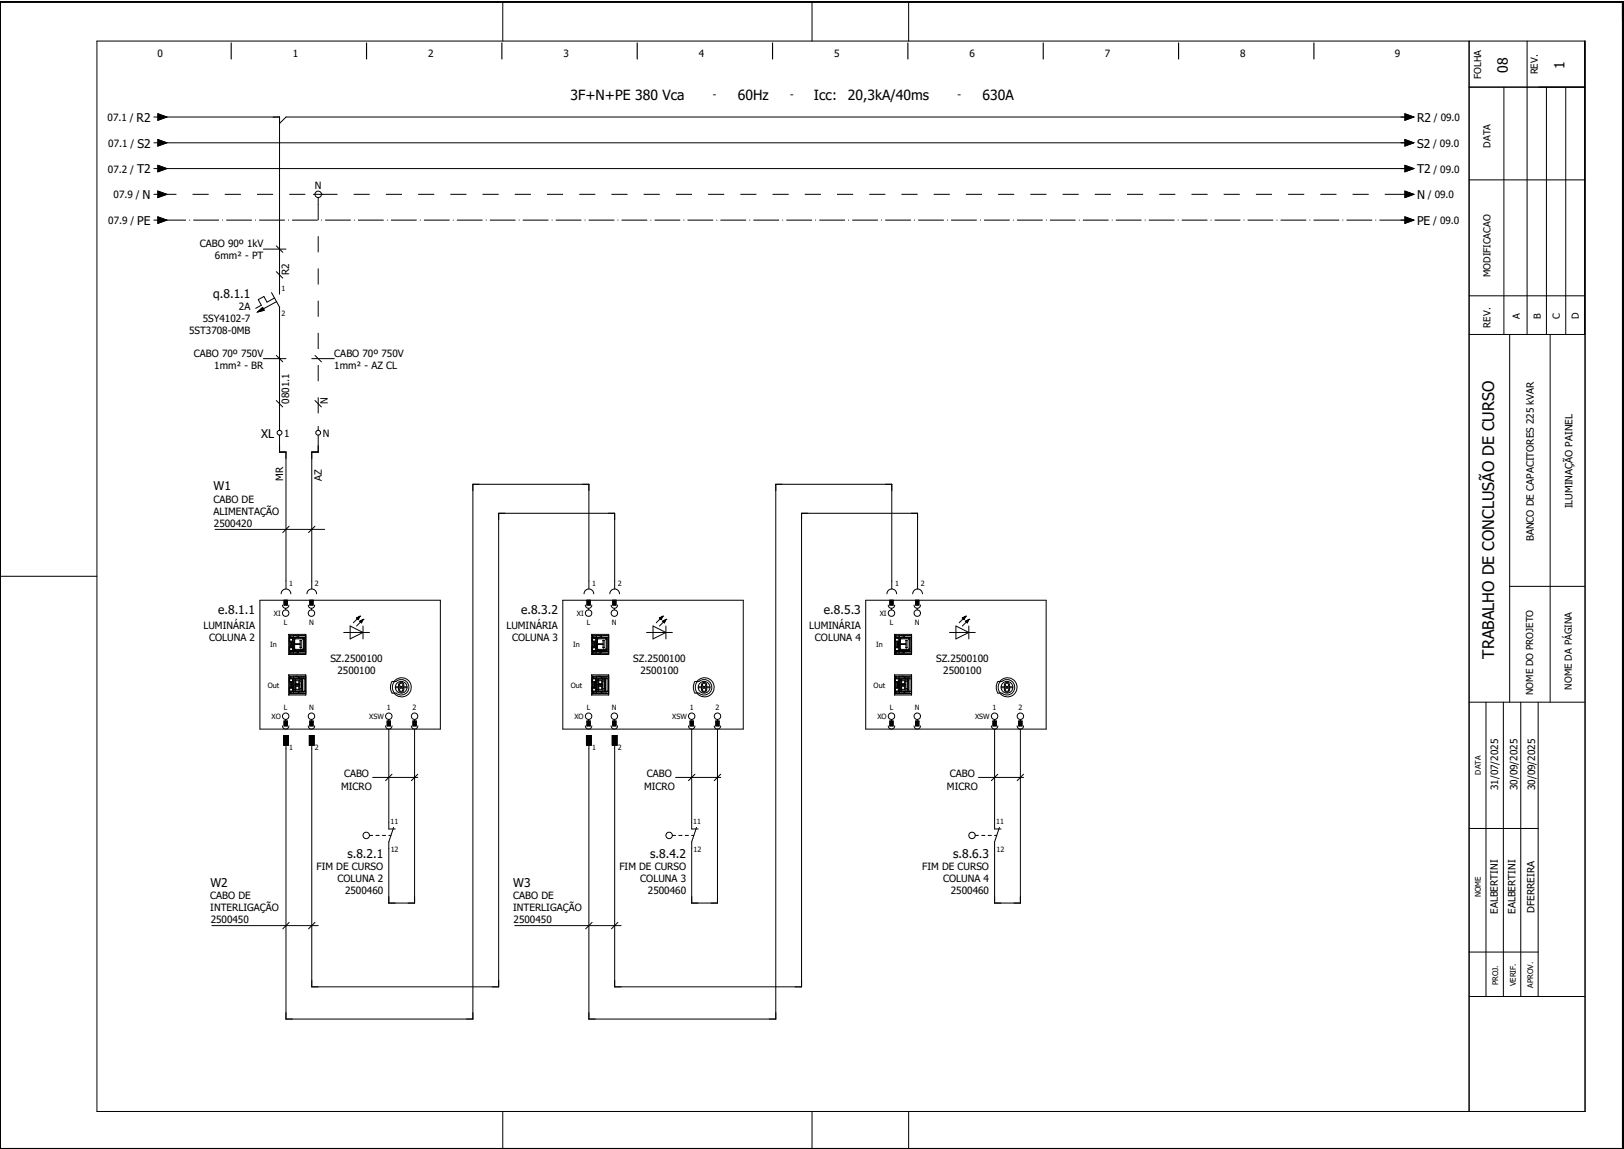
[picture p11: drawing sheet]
<svg xmlns="http://www.w3.org/2000/svg" width="504mm" height="357mm" viewBox="0 0 504 357" stroke-linecap="round" stroke-linejoin="round" font-family="sans-serif">
<defs><g id="words">
<text font-size="5" x="463.7" y="204.4" transform="rotate(-90 463.7 204.4)">TRABALHO DE CONCLUSÃO DE CURSO</text>
<g font-size="4.3">
<text x="467.9" y="22.7" transform="rotate(-90 467.9 22.7)">08</text>
<text x="485.5" y="21.5" transform="rotate(-90 485.5 21.5)">1</text>
<text x="177" y="31.1">3F+N+PE 380 Vca</text>
<text x="228.9" y="31.1">60Hz</text>
<text x="252.6" y="31.1">Icc:</text>
<text x="263.1" y="31.1">20,3kA/40ms</text>
<text x="304.9" y="31.1">630A</text>
</g>
<g font-size="3.7">
<text x="42.4" y="37.8">R2</text>
<text x="439.8" y="37.8">R2</text>
<text x="42.6" y="45.8">S2</text>
<text x="439.8" y="45.8">S2</text>
<text x="42.5" y="53.8">T2</text>
<text x="439.8" y="53.8">T2</text>
<text x="44.3" y="61.8">N</text>
<text x="439.8" y="61.8">N</text>
<text x="42.6" y="69.8">PE</text>
<text x="439.8" y="69.8">PE</text>
<text x="66.2" y="92.4">q.8.1.1</text>
<text x="81" y="135.8">XL</text>
<text x="66.3" y="152.2">W1</text>
<text x="67.7" y="190.6">e.8.1.1</text>
<text x="161.7" y="190.6">e.8.3.2</text>
<text x="255.7" y="190.6">e.8.5.3</text>
<text x="107.8" y="266.3">s.8.2.1</text>
<text x="201.8" y="266.3">s.8.4.2</text>
<text x="295.8" y="266.3">s.8.6.3</text>
<text x="65.3" y="275.2">W2</text>
<text x="159.3" y="275.2">W3</text>
</g>
<g font-size="3.1">
<text x="48.9" y="17.6">0</text>
<text x="90.9" y="17.6">1</text>
<text x="132.9" y="17.6">2</text>
<text x="174.9" y="17.6">3</text>
<text x="216.9" y="17.6">4</text>
<text x="258.9" y="17.6">5</text>
<text x="300.9" y="17.6">6</text>
<text x="342.9" y="17.6">7</text>
<text x="384.9" y="17.6">8</text>
<text x="432.9" y="17.6">9</text>
<text x="221.2" y="30.6">-</text>
<text x="245.2" y="30.6">-</text>
<text x="297.2" y="30.6">-</text>
<text x="33.4" y="37.6">07.1 /</text>
<text x="445" y="37.6">/ 09.0</text>
<text x="33.6" y="45.6">07.1 /</text>
<text x="444.8" y="45.6">/ 09.0</text>
<text x="33.5" y="53.6">07.2 /</text>
<text x="444.9" y="53.6">/ 09.0</text>
<text x="97.7" y="58.7">N</text>
<text x="35.2" y="61.6">07.9 /</text>
<text x="443.1" y="61.6">/ 09.0</text>
<text x="33.6" y="69.6">07.9 /</text>
<text x="444.8" y="69.6">/ 09.0</text>
<text x="62" y="76.7">CABO 90º 1kV</text>
<text x="66.7" y="80.4">6mm² - PT</text>
<text x="89.7" y="85.3" transform="rotate(-90 89.7 85.3)">R2</text>
<text x="62.9" y="100">5SY4102-7</text>
<text x="74.2" y="96.2">2A</text>
<text x="58.7" y="103.7">5ST3708-0MB</text>
<text x="60.2" y="110.7">CABO 70º 750V</text>
<text x="103.7" y="110.7">CABO 70º 750V</text>
<text x="66.5" y="114.4">1mm² - BR</text>
<text x="103.7" y="114.4">1mm² - AZ CL</text>
<text x="89.7" y="125.3" transform="rotate(-90 89.7 125.3)">0801.1</text>
<text x="101.7" y="125.3" transform="rotate(-90 101.7 125.3)">N</text>
<text x="88.1" y="135.6">1</text>
<text x="100.2" y="135.6">N</text>
<text x="87.9" y="149.2" transform="rotate(-90 87.9 149.2)">MR</text>
<text x="99.9" y="149.2" transform="rotate(-90 99.9 149.2)">AZ</text>
<text x="66.3" y="156.1">CABO DE</text>
<text x="66.3" y="159.9">ALIMENTAÇÃO</text>
<text x="488" y="157.8" transform="rotate(-90 488 157.8)">ILUMINAÇÃO PAINEL</text>
<text x="66.4" y="163.6">2500420</text>
<text x="476" y="168" transform="rotate(-90 476 168)">BANCO DE CAPACITORES 225 kVAR</text>
<text x="63.1" y="195.2">LUMINÁRIA</text>
<text x="157.1" y="195.2">LUMINÁRIA</text>
<text x="251.1" y="195.2">LUMINÁRIA</text>
<text x="64.9" y="198.9">COLUNA 2</text>
<text x="158.9" y="198.9">COLUNA 3</text>
<text x="252.9" y="198.9">COLUNA 4</text>
<text x="102.5" y="205.6">SZ.2500100</text>
<text x="104.7" y="209.3">2500100</text>
<text x="196.5" y="205.6">SZ.2500100</text>
<text x="198.7" y="209.3">2500100</text>
<text x="290.5" y="205.6">SZ.2500100</text>
<text x="292.7" y="209.3">2500100</text>
<text x="105.9" y="245.1">MICRO</text>
<text x="106.8" y="241.3">CABO</text>
<text x="199.9" y="245.1">MICRO</text>
<text x="200.8" y="241.3">CABO</text>
<text x="293.9" y="245.1">MICRO</text>
<text x="294.8" y="241.3">CABO</text>
<text x="465" y="245.3" transform="rotate(-90 465 245.3)">31/07/2025</text>
<text x="471" y="245.3" transform="rotate(-90 471 245.3)">30/09/2025</text>
<text x="476.4" y="245.3" transform="rotate(-90 476.4 245.3)">30/09/2025</text>
<text x="98.2" y="270.2">FIM DE CURSO</text>
<text x="104.7" y="273.9">COLUNA 2</text>
<text x="192.2" y="270.2">FIM DE CURSO</text>
<text x="198.7" y="273.9">COLUNA 3</text>
<text x="286.2" y="270.2">FIM DE CURSO</text>
<text x="292.7" y="273.9">COLUNA 4</text>
<text x="65.3" y="279.1">CABO DE</text>
<text x="107.1" y="277.7">2500460</text>
<text x="159.3" y="279.1">CABO DE</text>
<text x="201.1" y="277.7">2500460</text>
<text x="295.1" y="277.7">2500460</text>
<text x="65.3" y="282.9">INTERLIGAÇÃO</text>
<text x="65.4" y="286.6">2500450</text>
<text x="159.3" y="282.9">INTERLIGAÇÃO</text>
<text x="159.4" y="286.6">2500450</text>
<text x="464.8" y="283.7" transform="rotate(-90 464.8 283.7)">EALBERTINI</text>
<text x="470.3" y="283.7" transform="rotate(-90 470.3 283.7)">EALBERTINI</text>
<text x="476.2" y="283.3" transform="rotate(-90 476.2 283.3)">DFERREIRA</text>
</g>
<g font-size="3">
<text x="477.2" y="23.1" transform="rotate(-90 477.2 23.1)">REV.</text>
<text x="459.6" y="24.5" transform="rotate(-90 459.6 24.5)">FOLHA</text>
<text x="462.5" y="45.8" transform="rotate(-90 462.5 45.8)">DATA</text>
<text x="462.5" y="86" transform="rotate(-90 462.5 86)">MODIFICACAO</text>
<text x="462.5" y="101.7" transform="rotate(-90 462.5 101.7)">REV.</text>
<text x="471.7" y="98.9" transform="rotate(-90 471.7 98.9)">A</text>
<text x="478.2" y="99.2" transform="rotate(-90 478.2 99.2)">B</text>
<text x="484.1" y="99.1" transform="rotate(-90 484.1 99.1)">C</text>
<text x="489.9" y="99.2" transform="rotate(-90 489.9 99.2)">D</text>
<text x="475.7" y="215.8" transform="rotate(-90 475.7 215.8)">NOME DO PROJETO</text>
<text x="487.8" y="214.1" transform="rotate(-90 487.8 214.1)">NOME DA PÁGINA</text>
</g>
<g font-size="2.4">
<text x="459.6" y="240.4" transform="rotate(-90 459.6 240.4)">DATA</text>
<text x="459.6" y="278.5" transform="rotate(-90 459.6 278.5)">NOME</text>
<text x="464.9" y="305.9" transform="rotate(-90 464.9 305.9)">PROJ.</text>
<text x="470.4" y="306.1" transform="rotate(-90 470.4 306.1)">VERIF.</text>
<text x="475.8" y="306.6" transform="rotate(-90 475.8 306.6)">APROV.</text>
</g>
<g font-size="2.2">
<text x="87.3" y="90.3">1</text>
<text x="87.3" y="98.2">2</text>
<text x="89.7" y="181.8">1</text>
<text x="97.8" y="181.8">2</text>
<text x="183.7" y="181.8">1</text>
<text x="191.7" y="181.8">2</text>
<text x="277.8" y="181.8">1</text>
<text x="285.8" y="181.8">2</text>
<text x="85" y="191.2">XI</text>
<text x="179" y="191.2">XI</text>
<text x="273" y="191.2">XI</text>
<text x="88.1" y="194.1">L</text>
<text x="95.9" y="194.1">N</text>
<text x="182.1" y="194.1">L</text>
<text x="189.9" y="194.1">N</text>
<text x="276.1" y="194.1">L</text>
<text x="283.9" y="194.1">N</text>
<text x="83.9" y="200.9">In</text>
<text x="177.9" y="200.9">In</text>
<text x="271.9" y="200.9">In</text>
<text x="83.1" y="213.5">Out</text>
<text x="177.1" y="213.5">Out</text>
<text x="271.1" y="213.5">Out</text>
<text x="88.1" y="220.4">L</text>
<text x="95.9" y="220.4">N</text>
<text x="120" y="220.4">1</text>
<text x="128" y="220.4">2</text>
<text x="182.1" y="220.4">L</text>
<text x="189.9" y="220.4">N</text>
<text x="214" y="220.4">1</text>
<text x="222" y="220.4">2</text>
<text x="276.1" y="220.4">L</text>
<text x="283.9" y="220.4">N</text>
<text x="308" y="220.4">1</text>
<text x="316" y="220.4">2</text>
<text x="84.3" y="223.2">XO</text>
<text x="114.6" y="223.2">XSW</text>
<text x="178.3" y="223.2">XO</text>
<text x="208.6" y="223.2">XSW</text>
<text x="272.3" y="223.2">XO</text>
<text x="302.6" y="223.2">XSW</text>
<text x="89.7" y="232.7">1</text>
<text x="97.8" y="232.7">2</text>
<text x="183.7" y="232.7">1</text>
<text x="191.7" y="232.7">2</text>
<text x="121.2" y="255.9">11</text>
<text x="215.2" y="255.9">11</text>
<text x="309.2" y="255.9">11</text>
<text x="121.3" y="264.6">12</text>
<text x="215.3" y="264.6">12</text>
<text x="309.3" y="264.6">12</text>
</g>
</g></defs>
<path d="M.1 .5h503.4v356h-503.4zM71.8 13.3v5M113.8 13.3v5M155.7 13.3v5M197.7 13.3v5M239.7 13.3v5M281.7 13.3v5M323.8 13.3v5M365.7 13.3v5M407.8 13.3v5" fill="none" stroke="#000" stroke-width=".35"/>
<g fill="none" stroke="#000" stroke-width=".31">
<path d="M.1 .5h503.8M.1 .8h503.8M30.1 12.7h461.8v332.3h-461.8zM156 .8v11.9M252 .8v11.9M282 .8v11.9M455.9 12.7v332.3M473.9 12.7v91.1M491.7 12.7v91.1M47.7 36.3h1.3M49 35.3l2.8 1-2.8 1zM49.8 36.3h37v55"/>
<path d="M436 35.3l2.7 1-2.7 1zM436.7 36.3h-347.9l-2 2M455.9 27.1h36M466.7 27.1v76.7M479.9 27.1v76.7M485.9 27.1v76.7M47.7 44.3h1.3M47.7 52.3h1.3M49 59.3l2.8 1-2.8 1zM49 43.3l2.8 1-2.8 1zM49 51.3l2.8 1-2.8 1zM49.8 44.3h386.9"/>
<path d="M49.8 52.3h386.9M436 59.3l2.7 1-2.7 1zM436 43.3l2.7 1-2.7 1zM436 51.3l2.7 1-2.7 1zM455.9 55.8h36M47.7 60.3h1.3M47.7 68.3h1.3M49 67.3l2.8 1-2.8 1zM81.7 77.3h7.1M85.8 76.3l1.9 2M97.2 60.3h3M98.7 61.3v2"/>
<path d="M434.7 60.3h1.3M434.7 68.3h1.3M436 67.3l2.7 1-2.7 1zM80 96.8l1.5-1.4 .5 .9zM84.3 90.8l2.5 4.5v38.3M85.2 92.5l-2.3 1.3-1-1.8-1.8 1 1 1.8-1.7 .9M85.8 84.3l1.9 2M85.8 93.6l-4.1 2.3M455.9 91.8h36M81.7 111.3h7.1M85.8 110.3l1.9 2M96.8 111.3h6.9"/>
<path d="M97.8 110.3l2 2M455.9 103.8h36M468.5 103.8v114.2M481.1 103.8v114.2M85.8 124.3l1.9 2M86.8 135.1v5.2h2v42.5M97.8 124.3l2 2M98.7 135.1v5.2h-1.9v42.5M98.7 132.3v1.3M.1 178.9h30M66.8 164.3h34M89.7 163.3l-2 2"/>
<path d="M97.8 163.3l-2.1 2M80.7 186.3h56v40h-56zM87.3 184.3a1.5 1.5 0 0 1 1.5-1.5 1.5 1.5 0 0 1 1.5 1.5M87.7 187.8a1 1 0 0 0 1 1 1 1 0 0 0 1-1M88.2 186.3v1.5h1v-1.5M88.7 188.8v.5M89.6 196.9h5.3v6.3h-5.3M89.6 196.9v6.3M89.6 196.9l.3 .6M89.8 198v1.2M89.9 199.2v1.7M89.9 198.2h.9v.8h-.9z"/>
<path d="M90.1 197.3v.7M90.1 199.2v1.7M90.4 197.3v.6h4.5M90.4 199.2v1.7M90.5 199.2v1.7M90.7 199.2v1.7M90.8 199.2v1.7M91 197.3v.6M91.1 197.3v.6M91.1 198h.1M91.4 199.8h1.7M91.5 198.4h2.6v3.1h-2.7z"/>
<path d="M91.6 198l-.5 .5v2.9l.5 .5M91.8 197.3l.9 .4M92.7 197.7v.2M92.7 197.7l.1 .2M92.8 197.9h.1M93.1 198.9v2.1M93.1 198.8v.1M93.2 198.8h-.1M93.2 198.8h.1M93.4 198.8h-.2M93.4 198.8h.1M93.5 198.8v.1"/>
<path d="M93.5 198.9v2.1M93.9 198l.5 .5M94.4 197.9v4.3M94.4 198h-4.7v1.2h1.4M94.9 197.3h-5v.7M95.2 184.3a1.5 1.5 0 0 1 1.6-1.5 1.5 1.5 0 0 1 1.5 1.5M95.7 187.8a1 1 0 0 0 1 1 1 1 0 0 0 1-1M96.2 186.3v1.5h1v-1.5M96.7 188.8v.5M106.7 196.3h8M108.7 194.3l4 2-4 2zM110.7 191.8l1-.5-.5 1z"/>
<path d="M111.7 191.3h.1M111.7 192.8l1-.5-.5 1zM111.7 191.3l-2 2M112.7 192.3h.1M112.7 194.3v4M112.7 192.3l-2 2M174.7 186.3h56v40h-56zM181.3 184.3a1.5 1.5 0 0 1 1.5-1.5 1.5 1.5 0 0 1 1.4 1.5M181.7 187.8a1 1 0 0 0 1 1 1 1 0 0 0 1-1M182.2 186.3v1.5h1v-1.5M182.7 188.8v.5M182.7 182.8v-32.5h-36v166h-57.9v-85"/>
<path d="M183.6 196.9h5.3v6.3h-5.3M183.6 196.9v6.3M183.6 196.9l.3 .6M183.8 198v1.2M183.9 199.2v1.7M183.9 198.2h.9v.8h-.9zM184.1 197.3v.7M184.1 199.2v1.7M184.4 197.3v.6h4.5M184.4 199.2v1.7M184.5 199.2v1.7M184.7 199.2v1.7"/>
<path d="M184.8 199.2v1.7M185 197.3v.6M185.1 197.3v.7M185.4 199.8h1.7M185.5 198.4h2.6v3.1h-2.6zM185.6 198l-.5 .5v2.9l.5 .5M185.8 197.3l.9 .4M186.7 197.7v.2M186.7 197.7l.1 .2M186.8 197.9h.1M187.1 198.9v2.1M187.1 198.8v.1"/>
<path d="M187.2 198.8h-.1M187.2 198.8h.2M187.2 198.8h.1M187.4 198.8h.1M187.5 198.8v2.3M187.9 198l.5 .5M188.4 198h-4.7v1.2h1.4M188.4 197.9v4.3M188.9 197.3h-5v.7M189.3 184.3a1.5 1.5 0 0 1 1.5-1.5 1.5 1.5 0 0 1 1.5 1.5M189.7 187.8a1 1 0 0 0 1 1 1 1 0 0 0 1-1M190.2 186.3v1.5h1v-1.5"/>
<path d="M190.7 188.8v.5M190.8 182.8v-23.5h-36.1v147h-57.9v-75M200.7 196.3h8M202.7 194.3l4 2-4 2zM204.7 191.8l1-.5-.5 1zM205.7 191.3h.1M205.7 192.8l1-.5-.5 1zM205.7 191.3l-2 2M206.7 192.3h.1M206.7 194.3v4M206.7 192.3l-2 2M268.7 186.3h56v40h-56z"/>
<path d="M275.2 184.3a1.5 1.5 0 0 1 1.5-1.5 1.5 1.5 0 0 1 1.5 1.5M275.7 187.8a1 1 0 0 0 1 1 1 1 0 0 0 1-1M276.2 186.3v1.5h1v-1.5M276.7 188.8v.5M276.7 182.8v-32.5h-35.9v166h-58.1v-85M277.6 196.9h5.3v6.3h-5.3M277.6 196.9v6.3M277.6 196.9l.3 .6M277.8 198v1.2M277.9 199.2v1.7M277.9 198.2h.9v.8h-.9zM278.1 197.3v.7"/>
<path d="M278.1 199.2v1.7M278.4 197.3v.6h4.5M278.4 199.2v1.7M278.5 199.2v1.7M278.7 199.2v1.7M278.8 199.2v1.7M279 197.3v.6M279.1 197.3v.6M279.1 198h.1M279.4 199.8h1.7M279.6 198l-.5 .5v2.9l.5 .5M279.8 197.3l.9 .4"/>
<path d="M280.7 197.7v.2M280.7 197.7l.1 .2M280.8 197.9h.1M281.1 198.9v2.1M281.1 198.8v.1M281.2 198.8h-.1M281.2 198.8h.1M281.4 198.8h-.2M281.4 198.8h.1M281.5 198.8v.1M281.5 198.9v2.1M281.9 198l.5 .5"/>
<path d="M282.4 198h-4.7v1.2h1.4M282.4 197.9v4.3M282.9 197.3h-5v.7M283.2 184.3a1.5 1.5 0 0 1 1.5-1.5 1.5 1.5 0 0 1 1.5 1.5M283.7 187.8a1 1 0 0 0 1 1 1 1 0 0 0 1-1M284.2 186.3v1.5h1v-1.5M284.7 188.8v.5M284.7 182.8v-23.5h-36v147h-57.9v-75M294.7 196.3h8M296.7 194.3l4 2-4 2zM298.7 191.8l1-.5-.5 1zM299.7 191.3h.1"/>
<path d="M299.7 192.8l1-.5-.5 1zM299.7 191.3l-2 2M300.7 192.3h.1M300.7 194.3v4M300.7 192.3l-2 2M468.5 182h23.2M89.6 209.5h5.3v6.2h-5.3M89.6 209.5l.3 .5M89.6 209.5v6.2M89.8 200.9v1.2M89.8 210.5v1.3M89.8 213.5v1.2"/>
<path d="M89.9 202.1v.6h5M89.9 211.8v1.7M89.9 214.7v.6h5M89.9 215.2l-.3 .5M89.9 202.6l-.3 .6M89.9 201.1h.9v.8h-.9zM89.9 210.7h.9v.9h-.9zM89.9 213.7h.9v.8h-.9zM90.1 202.1v.6M90.1 209.9v.6M90.1 211.8v1.7M90.1 214.7v.6"/>
<path d="M90.4 209.9v.6h4.5M90.4 211.8v1.7M90.5 211.8v1.7M90.7 211.8v1.7M90.8 211.8v1.7M91 202.2v.5M91 209.9v.6M91 214.7v.6M91 210.5v1.3M91 213.5v1.2M91.1 202.2v.5M91.1 209.9v.6"/>
<path d="M91.1 214.7v.6M91.1 210.5v4.2M91.1 200.9h-1.4v1.2h4.7M91.1 213.5h-1.4v1.2h4.7M91.4 200.1h1.7M91.4 201.5h.1M91.5 214v-1.2h1.6v1.4M91.5 214v.1M91.5 214.1h.1M91.5 211.2h.1M91.5 211.1v.1M91.5 211.1h.1"/>
<path d="M91.5 214.1l.1 .1M91.6 211.1h-.1M91.6 211.1h.1M91.6 214.2h.1M91.6 211h.1M91.6 211v.1M91.6 211v1.5M91.6 212.8v1.4M91.7 211h-.1M91.7 214.2h.1M91.7 211h.1M91.7 211h2"/>
<path d="M91.8 209.9l.9 .4M91.8 211.3h.9v.9h-.9zM91.8 213.1h.9v.9h-.9zM92.7 210.3l.1 .2M92.7 202.2v.2M92.7 210.3v.2M92.7 214.7v.2M92.7 214.9l-.9 .4M92.7 202.4l-.9 .3M92.8 202.2h.1M92.8 210.5h.1M92.8 214.7v.1"/>
<path d="M92.8 214.8l-.1 .1M92.8 202.2l-.1 .2M92.9 211v1.5M92.9 212.8v1.4M93.1 211v1.5h-1.6v-1.3M93.1 211.4h.4M93.1 213.8h.4M93.1 201h.1M93.1 201l.1 .1M93.2 201.1h.1M93.2 201.1h.2M93.4 201.1h.1"/>
<path d="M93.5 201l-.1 .1M93.5 211.4h.1M93.5 201h.1M93.5 211.4v.1M93.5 213.8h.1M93.5 211.5h.1M93.6 213.7l-.1 .1M93.6 211.5v2.2M93.7 211h.1M93.7 214.2h-2M93.8 211h.1M93.8 214.2h-.1"/>
<path d="M93.8 211v3.2M93.8 214.2h.1M93.8 211v.1M93.8 211.1h.1M93.9 214.1l-.1 .1M93.9 214.1h.1M93.9 211.1v.1M93.9 211.2h.1M93.9 211.2v2.8M93.9 214v.1M94.4 210.5h-4.7v1.3h1.4M94.4 210.5v4.2"/>
<path d="M94.4 201.4l-.3 .5h-3v.2M94.9 209.9h-5v.6M94.9 202.2h-4.5v.5M94.9 214.8l-4.5-.1v.6M121.7 211.5h.6a2.97 2.97 0 0 1 4.4-.3 2.97 2.97 0 0 1 0 4.4 2.97 2.97 0 0 1-4.4-.4h-.6l-.4-1.1v-1.6zM122.4 211.6l.5-.1a2.41 2.41 0 0 1 3.3 .2 2.41 2.41 0 0 1 0 3.3 2.41 2.41 0 0 1-3.3 .2 1.62 1.62 0 0 1-1.1-2.1zM122.7 213.2h3.6M122.7 213.5h3.6M123.7 213.2a1.08 1.08 0 0 1 .5-1.3 .8 .8 0 0 1 1.1 .7v.6M123.7 213.5a1.08 1.08 0 0 0 .5 1.3 .8 .8 0 0 0 1.1-.7v-.6M183.6 209.5h5.3v6.2h-5.3M183.6 209.5l.3 .5"/>
<path d="M183.6 209.5v6.2M183.8 200.9v1.2M183.8 210.5v1.3M183.8 213.5v1.2M183.9 214.7v.6h5M183.9 202.1v.6h5M183.9 211.8v1.7M183.9 215.2l-.3 .5M183.9 202.6l-.3 .6M183.9 210.7h.9v.9h-.9zM183.9 213.7h.9v.8h-.9zM183.9 201.1h.9v.8h-.9z"/>
<path d="M184.1 202.1v.6M184.1 209.9v.6M184.1 211.8v1.7M184.1 214.7v.6M184.4 209.9v.6h4.5M184.4 211.8v1.7M184.5 211.8v1.7M184.7 211.8v1.7M184.8 211.8v1.7M185 202.2v.5M185 209.9v1.9M185 213.5v1.8"/>
<path d="M185.1 209.9v5.4M185.1 213.5h-1.4v1.2h4.7M185.1 200.9h-1.4v1.2h4.7M185.4 200.1h1.7M185.5 214v-1.2h1.6v1.4M185.5 214v.1M185.5 214.1h.1M185.5 211.2h.1M185.5 211.1v.1M185.5 211.1h.1M185.5 214.1l.1 .1M185.6 211.1h-.1"/>
<path d="M185.6 211.1h.1M185.6 214.2h.1M185.6 211h.1M185.6 211v.1M185.6 211v1.5M185.6 212.8v1.4M185.7 214.2h2M185.8 209.9l.9 .4M185.8 211.3h.9v.9h-.9zM185.8 213.1h.9v.9h-.9zM186.7 210.3l.1 .2M186.7 202.2v.2"/>
<path d="M186.7 210.3v.2M186.7 214.7v.2M186.7 214.9l-.9 .4M186.7 202.4l-.9 .3M186.8 202.2h.1M186.8 210.5h.1M186.8 214.7v.1M186.8 214.8l-.1 .1M186.8 202.2l-.1 .2M186.9 211v1.5M186.9 212.8v1.4M187.1 211.4h.4"/>
<path d="M187.1 211v1.5h-1.6v-1.3M187.1 213.8h.4M187.1 201h.1M187.1 201l.1 .1M187.2 201.1h.1M187.4 201.1h-.2M187.5 201.1h-.1M187.5 211.4h.1M187.5 211.4v.1M187.5 213.8h.1M187.5 211.5h.1M187.6 211.5v2.2"/>
<path d="M187.6 213.7l-.1 .1M187.7 211h-2M187.7 211h.1M187.7 214.2h.1M187.8 211h.1M187.8 211v3.2M187.8 214.2h.1M187.8 211v.1M187.8 211.1h.1M187.9 214.1l-.1 .1M187.9 214.1h.1M187.9 211.1v.1"/>
<path d="M187.9 211.2h.1M187.9 211.2v2.8M187.9 214v.1M188.4 210.5h-4.7v1.3h1.4M188.4 201.4l-.5 .5h-2.8v.8M188.4 210.5v4.2M188.9 209.9h-5v.6M188.9 214.8l-4.5-.1v.6M188.9 202.2h-4.5v.5M215.7 211.5h.6a2.98 2.98 0 0 1 4.4-.3 2.98 2.98 0 0 1 0 4.4 2.98 2.98 0 0 1-4.4-.4h-.6l-.4-1.1v-1.6zM216.4 211.6l.5-.1a2.41 2.41 0 0 1 3.3 .2 2.41 2.41 0 0 1 0 3.3 2.41 2.41 0 0 1-3.3 .2 1.62 1.62 0 0 1-1.1-2.1zM216.7 213.2h3.6"/>
<path d="M216.7 213.5h3.6M217.7 213.2a1.08 1.08 0 0 1 .5-1.3 .8 .8 0 0 1 1.1 .7v.6M217.7 213.5a1.08 1.08 0 0 0 .5 1.3 .8 .8 0 0 0 1.1-.7v-.6M277.6 209.5h5.3v6.2h-5.3M277.6 209.5l.3 .5M277.6 209.5v6.2M277.8 200.9v1.2M277.8 210.5v1.3M277.8 213.5v1.2M277.9 214.7v.6h5M277.9 202.1v.6h5M277.9 211.8v1.7"/>
<path d="M277.9 215.2l-.3 .5M277.9 202.6l-.3 .6M277.9 210.7h.9v.9h-.9zM277.9 213.7h.9v.8h-.9zM277.9 201.1h.9v.8h-.9zM278.1 202.1v.6M278.1 209.9v.6M278.1 211.8v1.7M278.1 214.7v.6M278.4 209.9v.6h4.5M278.4 211.8v1.7M278.5 211.8v1.7"/>
<path d="M278.7 211.8v1.7M278.8 211.8v1.7M279 202.2v.5M279 209.9v1.9M279 213.5v1.8M279.1 202.2v.5M279.1 209.9v.6M279.1 214.7v.6M279.1 213.5h-1.4v1.2h4.7M279.1 200.9h-1.4v1.2h4.7M279.1 210.5v4.2M279.4 200.1h1.7"/>
<path d="M279.4 201.5v-3l.2-.2 2.5 .1v3.1M279.4 201.5h.1M279.5 201.5h2.6M279.5 214v-1.2h1.6v1.4M279.5 214v.1M279.5 214.1h.1M279.5 211.2h.1M279.5 211.1v.1M279.5 211.1h.1M279.5 214.1l.1 .1M279.6 211.1h-.1M279.6 211.1h.1"/>
<path d="M279.6 214.2h.1M279.6 211h.1M279.6 211v.1M279.6 211v1.5M279.6 212.8v1.4M279.7 211h-.1M279.7 214.2h.1M279.7 211h.1M279.7 211h2M279.7 214.2h2M279.8 209.9l.9 .4M279.8 211.3h.9v.9h-.9z"/>
<path d="M279.8 213.1h.9v.9h-.9zM280.7 210.3l.1 .2M280.7 202.2v.2M280.7 210.3v.2M280.7 214.7v.2M280.7 214.9l-.9 .4M280.7 202.4l-.9 .3M280.8 202.2h.1M280.8 210.5h.1M280.8 214.7v.1M280.8 214.8l-.1 .1M280.8 202.2l-.1 .2"/>
<path d="M280.9 211v1.5M280.9 212.8v1.4M281.1 211.4l.4 .1M281.1 211v1.5h-1.6v-1.3M281.1 201h.1M281.1 201l.1 .1M281.2 201.1h.1M281.2 201.1h.2M281.4 201.1h.1M281.5 201l-.1 .1M281.5 201h.1M281.5 213.8h-.4"/>
<path d="M281.5 211.5h.1M281.6 213.7l-.1 .1M281.6 211.5v2.2M281.7 211h.1M281.7 214.2h.1M281.8 211h.1M281.8 214.2h-.1M281.8 211v3.2M281.8 214.2h.1M281.8 211v.1M281.8 211.1h.1M281.9 214.1l-.1 .1"/>
<path d="M281.9 214.1h.1M281.9 211.1v.1M281.9 211.2h.1M281.9 211.2v2.8M281.9 214v.1M282.1 201.5h.1M282.4 210.5h-4.7v1.3h1.4M282.4 201.4l-.3 .5h-3v.2M282.4 210.5v4.2M282.9 209.9h-5v.6M282.9 214.8l-4.5-.1v.6M282.9 202.2h-4.5v.5"/>
<path d="M310.3 215.2a2.98 2.98 0 0 0 4.4 .4 2.98 2.98 0 0 0 0-4.4 2.98 2.98 0 0 0-4.4 .3h-.6l-.5 1.6 .1 1 .4 1.1h.6M310.4 211.6l.5-.1a2.41 2.41 0 0 1 3.3 .2 2.41 2.41 0 0 1 0 3.3 2.41 2.41 0 0 1-3.3 .2 1.62 1.62 0 0 1-1.1-2.1zM310.7 213.2h3.6M310.7 213.5h3.6M311.7 213.2a1.08 1.08 0 0 1 .5-1.3 .8 .8 0 0 1 1.1 .7v.6M311.7 213.5a1.08 1.08 0 0 0 .5 1.3 .8 .8 0 0 0 1.1-.7v-.6M455.9 218h35.8M461.1 218v91.3M466.5 218v91.3M471.9 218v91.3M477.3 218v91.3M87.7 225.3a1 1 0 0 0 1 1 1 1 0 0 0 1-1"/>
<path d="M88 228.3h1.5v3h-1.5zM88.2 223.8h1v1.5h-1zM88.7 223.3v.5M95.7 225.3a1 1 0 0 0 1 1 1 1 0 0 0 1-1M96 228.3h1.5v3h-1.5zM96.2 223.8h1v1.5h-1zM96.7 223.3v.5M119.7 225.3a1 1 0 0 0 1 1 1 1 0 0 0 1-1M120.2 223.8h1v1.5h-1zM120.7 223.3v.5M120.7 226.3v31h2M127.7 225.3a1 1 0 0 0 1 1 1 1 0 0 0 1-1"/>
<path d="M128.2 223.8h1v1.5h-1zM128.7 226.3v54h-8v-19l1.5-4.5M128.7 223.3v.5M181.7 225.3a1 1 0 0 0 1 1 1 1 0 0 0 1-1M182 228.3h1.5v3h-1.5zM182.2 223.8h1v1.5h-1zM182.7 223.3v.5M189.7 225.3a1 1 0 0 0 1 1 1 1 0 0 0 1-1M190 228.3h1.5v3h-1.5zM190.2 223.8h1v1.5h-1zM190.7 223.3v.5M213.7 225.3a1 1 0 0 0 1 1 1 1 0 0 0 1-1"/>
<path d="M214.2 223.8h1v1.5h-1zM214.7 223.3v.5M214.7 226.3v31h2M221.7 225.3a1 1 0 0 0 1 1 1 1 0 0 0 1-1M222.2 223.8h1v1.5h-1zM222.7 226.3v54h-8v-19l1.5-4.5M222.7 223.3v.5M275.7 225.3a1 1 0 0 0 1 1 1 1 0 0 0 1-1M276.2 223.8h1v1.5h-1zM276.7 223.3v.5M283.7 225.3a1 1 0 0 0 1 1 1 1 0 0 0 1-1M284.2 223.8h1v1.5h-1z"/>
<path d="M284.7 223.3v.5M307.7 225.3a1 1 0 0 0 1 1 1 1 0 0 0 1-1M308.2 223.8h1v1.5h-1zM308.7 223.3v.5M308.7 226.3v31h2M315.7 225.3a1 1 0 0 0 1 1 1 1 0 0 0 1-1M316.2 223.8h1v1.5h-1zM316.7 226.3v54h-8v-19l1.5-4.5M316.7 223.3v.5M114.7 259.3h1M115.7 241.3h14M116.7 259.3h1"/>
<path d="M118.7 259.3h1M120.7 259.3h.6M121.7 240.3l-2 2M129.7 240.3l-2 2M208.7 259.3h1M209.7 241.3h14M210.7 259.3h1M212.7 259.3h1M214.7 259.3h.6M215.7 240.3l-2 2M223.7 240.3l-2 2M302.7 259.3h1"/>
<path d="M303.7 241.3h14M304.7 259.3h1M306.7 259.3h1M308.7 259.3h.6M309.7 240.3l-2 2M317.7 240.3l-2 2M455.9 257.2h21.4M65.8 287.3h32.9M89.7 286.3l-2 2M97.8 286.3l-2.1 2M159.8 287.3h33M183.7 286.3l-1.9 2"/>
<path d="M191.7 286.3l-1.9 2M455.9 295.5h21.4M455.9 309.3h35.9M.1 356.7v-356.2h503.8v356.2M156 345v11.7M252 345v11.7M282 345v11.7"/>
<circle cx="98.8" cy="60.3" r="1"/>
<circle cx="86.7" cy="134.3" r=".75"/>
<circle cx="98.7" cy="134.3" r=".75"/>
<circle cx="88.7" cy="190.3" r="1"/>
<circle cx="96.7" cy="190.3" r="1"/>
<circle cx="182.7" cy="190.3" r="1"/>
<circle cx="190.7" cy="190.3" r="1"/>
<circle cx="276.7" cy="190.3" r="1"/>
<circle cx="284.7" cy="190.3" r="1"/>
<circle cx="124.5" cy="213.3" r="1.82"/>
<circle cx="124.5" cy="212.6" r=".53"/>
<circle cx="124.5" cy="214.1" r=".53"/>
<circle cx="218.5" cy="213.3" r="1.82"/>
<circle cx="218.5" cy="212.6" r=".53"/>
<circle cx="218.5" cy="214.1" r=".53"/>
<circle cx="312.5" cy="213.3" r="1.82"/>
<circle cx="312.5" cy="212.6" r=".53"/>
<circle cx="312.5" cy="214.1" r=".53"/>
<circle cx="88.7" cy="222.3" r="1"/>
<circle cx="96.7" cy="222.3" r="1"/>
<circle cx="120.7" cy="222.3" r="1"/>
<circle cx="128.7" cy="222.3" r="1"/>
<circle cx="182.7" cy="222.3" r="1"/>
<circle cx="190.7" cy="222.3" r="1"/>
<circle cx="214.7" cy="222.3" r="1"/>
<circle cx="222.7" cy="222.3" r="1"/>
<circle cx="276.7" cy="222.3" r="1"/>
<circle cx="284.7" cy="222.3" r="1"/>
<circle cx="308.7" cy="222.3" r="1"/>
<circle cx="316.7" cy="222.3" r="1"/>
<circle cx="113.7" cy="259.3" r="1"/>
<circle cx="207.7" cy="259.3" r="1"/>
<circle cx="301.7" cy="259.3" r="1"/>
</g>
<path d="M49.8 60.3h386.9M98.7 63.3v69" fill="none" stroke="#000" stroke-width=".31" stroke-dasharray="5 5" stroke-linecap="butt"/>
<path d="M49.8 68.3h386.9" fill="none" stroke="#000" stroke-width=".31" stroke-dasharray="8 1 .2 1" stroke-linecap="butt"/>
<g fill="#000" stroke="#000" stroke-width=".31">
<path d="M49 35.3l2.8 1-2.8 1zM436 35.3l2.7 1-2.7 1zM49 59.3l2.8 1-2.8 1zM49 43.3l2.8 1-2.8 1zM49 51.3l2.8 1-2.8 1zM436 59.3l2.7 1-2.7 1zM436 43.3l2.7 1-2.7 1zM436 51.3l2.7 1-2.7 1zM49 67.3l2.8 1-2.8 1zM436 67.3l2.7 1-2.7 1zM80 96.8l1.5-1.4 .5 .9zM88.2 186.3h1v1.5h-1z"/>
<path d="M96.2 186.3h1v1.5h-1zM110.7 191.8l1-.5-.5 1zM111.7 192.8l1-.5-.5 1zM182.2 186.3h1v1.5h-1zM190.2 186.3h1v1.5h-1zM204.7 191.8l1-.5-.5 1zM205.7 192.8l1-.5-.5 1zM276.2 186.3h1v1.5h-1zM284.2 186.3h1v1.5h-1zM298.7 191.8l1-.5-.5 1zM299.7 192.8l1-.5-.5 1zM88 228.3h1.5v3h-1.5z"/>
<path d="M88.2 223.8h1v1.5h-1zM96 228.3h1.5v3h-1.5zM96.2 223.8h1v1.5h-1zM120.2 223.8h1v1.5h-1zM128.2 223.8h1v1.5h-1zM182 228.3h1.5v3h-1.5zM182.2 223.8h1v1.5h-1zM190 228.3h1.5v3h-1.5zM190.2 223.8h1v1.5h-1zM214.2 223.8h1v1.5h-1zM222.2 223.8h1v1.5h-1zM276.2 223.8h1v1.5h-1z"/>
<path d="M284.2 223.8h1v1.5h-1zM308.2 223.8h1v1.5h-1zM316.2 223.8h1v1.5h-1z"/>
</g>
<use href="#words"/>
</svg>
